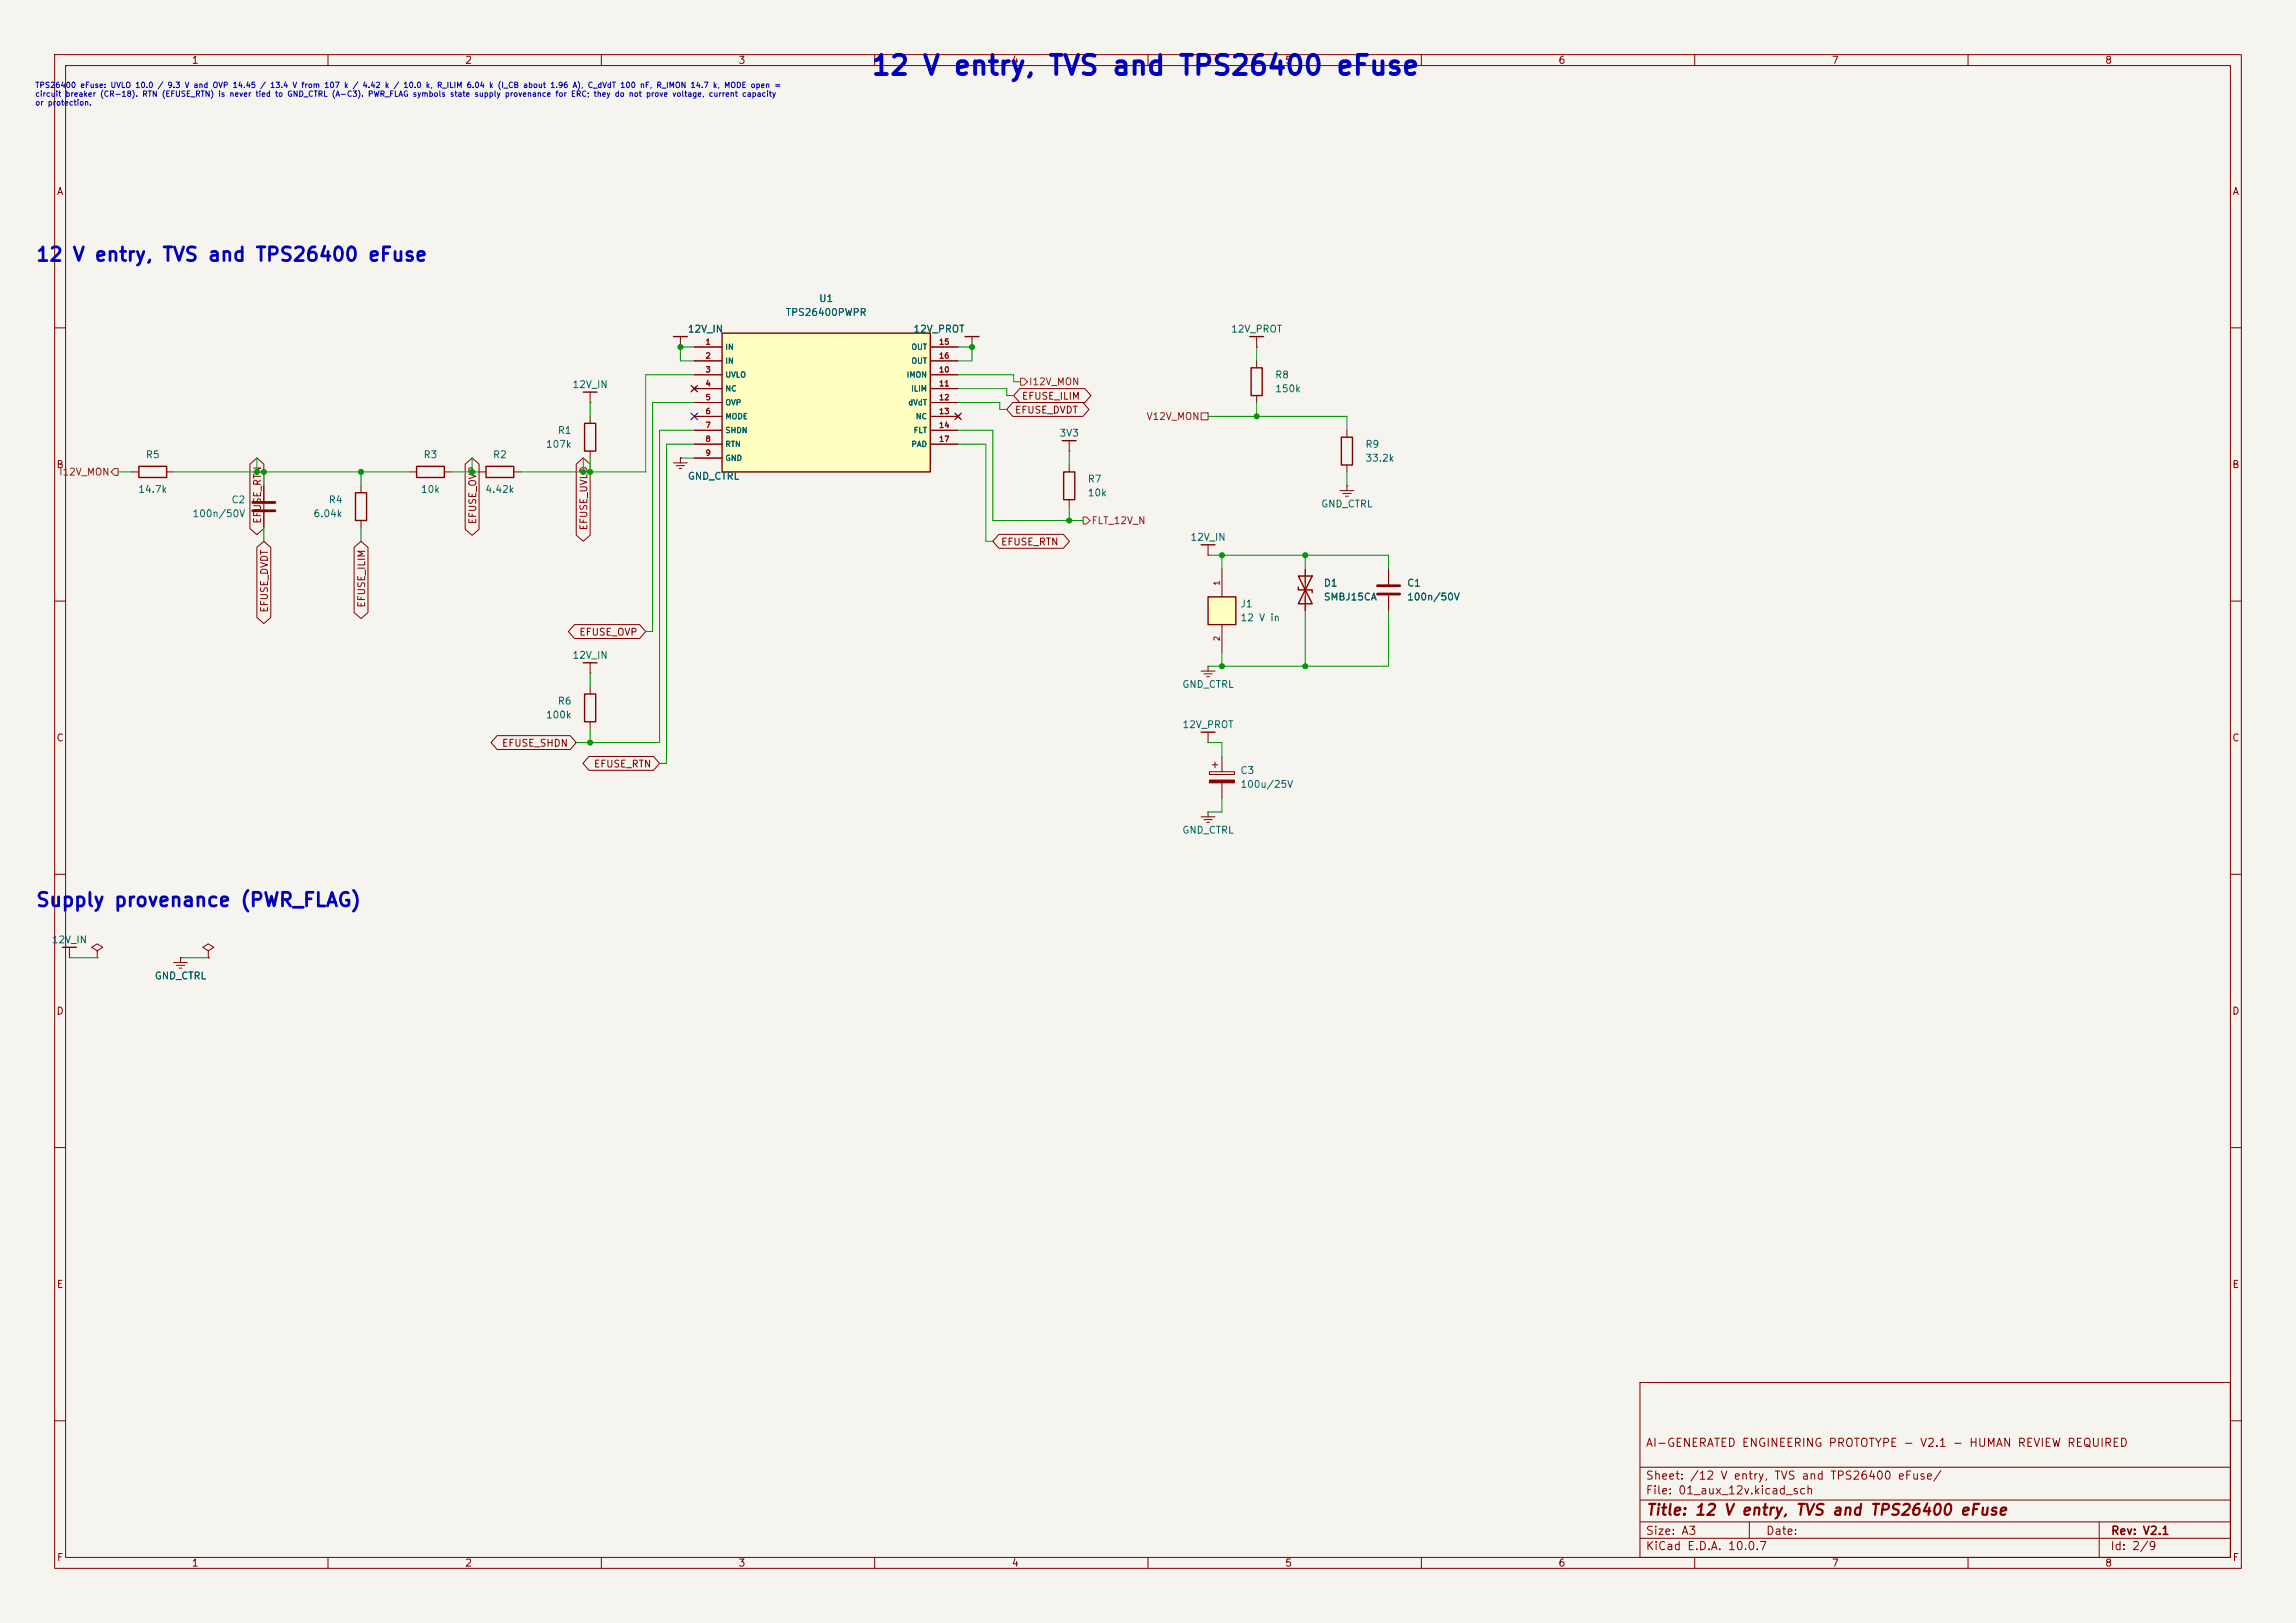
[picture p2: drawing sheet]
<svg xmlns="http://www.w3.org/2000/svg" width="420mm" height="297mm" viewBox="0 0 420 297" stroke-linecap="round" stroke-linejoin="round" font-family="sans-serif">
<defs><g id="words">
<text font-size="3.5" fill="#0000c2" x="159.2" y="14.6">12 V entry, TVS and TPS26400 eFuse</text>
<g font-size="2.5" fill="#0000c2">
<text x="6.4" y="48.4">12</text>
<text x="13.1" y="48.4">V entry, TVS and TPS26400 eFuse</text>
<text x="6.4" y="166.5">Supply provenance (PWR_FLAG)</text>
</g>
<text font-size="2" fill="#840000" x="301" y="277.8">Title: 12 V entry, TVS and TPS26400 eFuse</text>
<g font-size="1.5" fill="#840000">
<text x="300.9" y="265.1">AI-GENERATED ENGINEERING PROTOTYPE - V2.1 - HUMAN REVIEW REQUIRED</text>
<text x="300.9" y="273.8">File: 01_aux_12v.kicad_sch</text>
<text x="300.9" y="271.1">Sheet: /12 V entry, TVS and TPS26400 eFuse/</text>
<text x="300.9" y="281.2">Size: A3</text>
<text x="322.9" y="281.2">Date:</text>
<text x="386" y="281.2">Rev: V2.1</text>
<text x="300.9" y="284">KiCad E.D.A. 10.0.7</text>
<text x="385.9" y="284">Id: 2/9</text>
</g>
<g font-size="1.3" fill="#840000">
<text x="35" y="12">1</text>
<text x="85" y="12">2</text>
<text x="135" y="12">3</text>
<text x="185" y="12">4</text>
<text x="235" y="12">5</text>
<text x="285" y="12">6</text>
<text x="335" y="12">7</text>
<text x="385" y="12">8</text>
<text x="10.3" y="36">A</text>
<text x="408.3" y="36">A</text>
<text x="185.6" y="76">EFUSE_DVDT</text>
<text x="186.8" y="73.4">EFUSE_ILIM</text>
<text x="10.2" y="86">B</text>
<text x="408.2" y="86">B</text>
<text x="48" y="95.9" transform="rotate(-90 48 95.9)">EFUSE_RTN</text>
<text x="87.4" y="96.1" transform="rotate(-90 87.4 96.1)">EFUSE_OVP</text>
<text x="107.7" y="97.1" transform="rotate(-90 107.7 97.1)">EFUSE_UVLO</text>
<text x="183" y="100.1">EFUSE_RTN</text>
<text x="49.3" y="112.2" transform="rotate(-90 49.3 112.2)">EFUSE_DVDT</text>
<text x="67.1" y="111.3" transform="rotate(-90 67.1 111.3)">EFUSE_ILIM</text>
<text x="105.9" y="116.6">EFUSE_OVP</text>
<text x="10.2" y="136">C</text>
<text x="91.7" y="136.9">EFUSE_SHDN</text>
<text x="408.2" y="136">C</text>
<text x="108.5" y="140.8">EFUSE_RTN</text>
<text x="10.2" y="186">D</text>
<text x="408.2" y="186">D</text>
<text x="10.3" y="236">E</text>
<text x="408.3" y="236">E</text>
<text x="10.3" y="286">F</text>
<text x="35" y="287">1</text>
<text x="85" y="287">2</text>
<text x="135" y="287">3</text>
<text x="185" y="287">4</text>
<text x="235" y="287">5</text>
<text x="285" y="287">6</text>
<text x="335" y="287">7</text>
<text x="385" y="287">8</text>
<text x="408.3" y="286">F</text>
</g>
<g font-size="1.3" fill="#006464">
<text x="143.6" y="58.1">TPS26400PWPR</text>
<text x="149.7" y="55.6">U1</text>
<text x="125.7" y="61.2">12V_IN</text>
<text x="167" y="61.2">12V_PROT</text>
<text x="225.1" y="61.2">12V_PROT</text>
<text x="104.6" y="71.3">12V_IN</text>
<text x="233.2" y="69.5">R8</text>
<text x="233.2" y="72.1">150k</text>
<text x="99.8" y="82.2">107k</text>
<text x="101.9" y="79.7">R1</text>
<text x="193.7" y="80.2">3V3</text>
<text x="249.7" y="82.2">R9</text>
<text x="26.6" y="84.1">R5</text>
<text x="77.4" y="84.1">R3</text>
<text x="90.1" y="84.1">R2</text>
<text x="125.7" y="88.1">GND_CTRL</text>
<text x="198.9" y="88.6">R7</text>
<text x="249.7" y="84.8">33.2k</text>
<text x="25.2" y="90.5">14.7k</text>
<text x="35.1" y="94.9">100n/50V</text>
<text x="42.2" y="92.4">C2</text>
<text x="57.2" y="94.9">6.04k</text>
<text x="60" y="92.4">R4</text>
<text x="76.9" y="90.5">10k</text>
<text x="88.7" y="90.5">4.42k</text>
<text x="198.9" y="91.1">10k</text>
<text x="241.6" y="93.2">GND_CTRL</text>
<text x="217.6" y="99.3">12V_IN</text>
<text x="242" y="107.6">D1</text>
<text x="257.3" y="107.6">C1</text>
<text x="226.8" y="111.5">J1</text>
<text x="226.8" y="114">12 V in</text>
<text x="242" y="110.2">SMBJ15CA</text>
<text x="257.3" y="110.2">100n/50V</text>
<text x="104.6" y="120.9">12V_IN</text>
<text x="99.8" y="131.8">100k</text>
<text x="101.9" y="129.2">R6</text>
<text x="216.2" y="126.2">GND_CTRL</text>
<text x="216.2" y="133.6">12V_PROT</text>
<text x="226.8" y="141.9">C3</text>
<text x="226.8" y="144.5">100u/25V</text>
<text x="216.2" y="152.9">GND_CTRL</text>
<text x="9.4" y="172.9">12V_IN</text>
<text x="28.2" y="179.5">GND_CTRL</text>
</g>
<g font-size="1.3" fill="#725600">
<text x="188.1" y="70.8">I12V_MON</text>
<text x="209.6" y="77.2">V12V_MON</text>
<text x="10.7" y="87.3">I12V_MON</text>
<text x="199.6" y="96.2">FLT_12V_N</text>
</g>
<g font-size="1" fill="#0000c2">
<text x="6.4" y="16.3">TPS26400 eFuse: UVLO 10.0 / 9.3 V and OVP 14.45 / 13.4 V from 107 k / 4.42 k / 10.0 k, R_ILIM 6.04 k (I_CB about 1.96 A), C_dVdT 100 nF, R_IMON 14.7 k, MODE open =</text>
<text x="6.4" y="17.9">circuit breaker (CR-18). RTN (EFUSE_RTN) is never tied to GND_CTRL (A-C3). PWR_FLAG symbols state supply provenance for ERC; they do not prove voltage, current capacity</text>
<text x="6.4" y="19.6">or protection.</text>
</g>
<g font-size="1" fill="#a90000">
<text x="129" y="63.3">1</text>
<text x="129" y="65.9">2</text>
<text x="171.7" y="63.3">15</text>
<text x="171.7" y="65.9">16</text>
<text x="129" y="68.4">3</text>
<text x="129" y="70.9">4</text>
<text x="171.7" y="68.4">10</text>
<text x="171.7" y="70.9">11</text>
<text x="129" y="73.5">5</text>
<text x="129" y="76">6</text>
<text x="171.7" y="73.5">12</text>
<text x="171.7" y="76">13</text>
<text x="129" y="78.6">7</text>
<text x="129" y="81.1">8</text>
<text x="129" y="83.6">9</text>
<text x="171.7" y="78.6">14</text>
<text x="171.7" y="81.1">17</text>
<text x="223.3" y="107.3" transform="rotate(-90 223.3 107.3)">1</text>
<text x="223.3" y="117.4" transform="rotate(-90 223.3 117.4)">2</text>
</g>
<g font-size="1" fill="#006464">
<text x="132.6" y="64.3">IN</text>
<text x="166.6" y="64.3">OUT</text>
<text x="132.6" y="66.8">IN</text>
<text x="132.6" y="69.3">UVLO</text>
<text x="132.6" y="71.9">NC</text>
<text x="165.8" y="69.3">IMON</text>
<text x="166.6" y="71.9">ILIM</text>
<text x="166.6" y="66.8">OUT</text>
<text x="132.6" y="74.4">OVP</text>
<text x="132.6" y="77">MODE</text>
<text x="166" y="74.4">dVdT</text>
<text x="167.4" y="77">NC</text>
<text x="132.6" y="79.5">SHDN</text>
<text x="132.6" y="82">RTN</text>
<text x="166.6" y="82">PAD</text>
<text x="167" y="79.5">FLT</text>
<text x="132.6" y="84.6">GND</text>
</g>
</g></defs>
<path d="M0 0h420v297h-420z" fill="#f5f4ef" stroke="#f5f4ef" stroke-width=".18"/>
<g fill="none" stroke="#840000" stroke-width=".18">
<path d="M10 10h400v277h-400zM12 12h396v273h-396zM60 10v2M110 10v2M160 10v2M210 10v2M260 10v2M310 10v2M360 10v2M10 60h2M107.9 76.2v1.3M177.8 63.5h.1"/>
<path d="M177.8 61.6v1.9M229.9 63.5h.1M229.9 61.6v1.9M229.9 66v1.3M229.9 72.4v1.3M408 60h2M107.9 82.6v1.2M195.6 85.1v1.3M195.6 91.4v1.3M245.1 89.8h2.5M245.6 90.3h1.5M246.1 90.8h.5"/>
<path d="M246.4 88.9h.1M246.4 88.9v.9M10 110h2M408 110h2M10 160h2M408 160h2M17.8 174l1-.6-1-.7-1 .7 1 .6v1.3M17.8 175.3h.1M31.7 176.1h2.6M32.3 176.7h1.5M32.8 177.2h.5M33 175.3h.1"/>
<path d="M33 175.3v.8M10 210h2M408 210h2M300 253h108v32h-108zM10 260h2M300 278.5h108M300 274.5h108M300 268.5h108M320 278.5v3M384 278.5v6.5M408 260h2M60 285v2"/>
<path d="M110 285v2M160 285v2M210 285v2M260 285v2M300 281.5h108M310 285v2M360 285v2"/>
</g>
<path d="M106.9 77.5h2.1v5.1h-2.1zM176.5 61.6h2.6M228.6 61.6h2.5M228.9 67.3h2v5.1h-2zM194.6 86.4h2v5h-2z" fill="none" stroke="#840000" stroke-width=".25"/>
<path d="M221 109.2h5.1v5.1h-5.1z" fill="#ffffc2"/>
<g fill="none" stroke="#840000" stroke-width=".25">
<path d="M106.7 71.8h2.5M123.2 61.6h2.5M25.4 85.3h5.1v2.1h-5.1zM65 90.2h2.1v5.1h-2.1zM76.2 85.3h5.1v2.1h-5.1zM88.9 85.3h5.1v2.1h-5.1zM194.3 80.6h2.5M219.7 99.7h2.5M245.4 80h2v5.1h-2zM221 109.2h5.1v5.1h-5.1zM237.5 105.4l2.5 5.1h-2.5l2.5-5.1zM237.5 107.4v.6h2.5v.5"/>
<path d="M106.7 121.3h2.5M106.9 127h2.1v5.1h-2.1zM219.7 134h2.5M11.4 173.4h2.6"/>
</g>
<g fill="none" stroke="#840000" stroke-width=".18">
<path d="M107.9 73.7h.1M107.9 71.8v1.9M124.5 63.5h.1M124.5 61.6v1.9M246.4 78.7v1.3M24.1 86.4h1.3M30.5 86.4h1.2M48.3 88.9v2.8M48.3 93.7v2.8M66 88.9v1.3M66 95.3v1.2M74.9 86.4h1.3"/>
<path d="M81.3 86.4h1.2M87.6 86.4h1.3M94 86.4h1.2M123.2 84.7h2.5M123.7 85.2h1.5M124.2 85.7h.5M124.5 83.8h.1M124.5 83.8v.9M195.6 82.6h.1M195.6 80.6v2M221 99.7v1.9M246.4 85.1v1.3"/>
<path d="M221 101.6h.1M223.5 104.1v5.1M223.5 114.3v5.1M238.8 104.1v7.7M254 104.1v2.8M254 109v2.8M107.9 123.2h.1M107.9 121.3v1.9M107.9 125.7v1.3M107.9 132.1v1.3M219.7 122.8h2.5M220.2 123.3h1.5"/>
<path d="M220.7 123.8h.5M221 121.9h.1M221 135.9h.1M221 121.9v.9M221 134v1.9M221.7 140h1.1M222.2 139.4v1.1M223.5 138.4v2.8M219.7 149.5h2.5M220.2 150h1.5M220.7 150.5h.5M221 148.6h.1"/>
<path d="M221 148.6v.9M221.2 141.2h4.6v.5h-4.6zM223.5 143.3v2.8M12.7 175.3h.1M12.7 173.4v1.9M38.1 174l1-.6-1-.7-1 .7 1 .6v1.3M38.1 175.3h.1"/>
</g>
<path d="M46.2 93.5h4.1M46.2 91.9h4.1M252 107.2h4M252 108.7h4" fill="none" stroke="#840000" stroke-width=".51"/>
<path d="M221.2 142.7h4.6v.6h-4.6z" fill="#840000" stroke="#840000" stroke-width=".18"/>
<path d="M132.1 61h38.1v25.4h-38.1z" fill="#ffffc2"/>
<path d="M132.1 61h38.1v25.4h-38.1z" fill="none" stroke="#840000" stroke-width=".25"/>
<g fill="none" stroke="#840000" stroke-width=".18">
<path d="M124.5 63.5h.1M126.6 70.7l.8 .8M127 63.5h5.1M127 66h5.1M127 68.6h5.1M127 71.1h5.1M127 73.7h5.1M127 76.2h5.1M127 78.7h5.1M127.4 70.7l-.8 .8M170.2 63.5h5.1M170.2 66h5.1"/>
<path d="M170.2 68.6h5.1M170.2 71.1h5.1M170.2 73.7h5.1M170.2 76.2h5.1M170.2 78.7h5.1M174.9 75.8l.7 .8M175.6 75.8l-.7 .8M177.8 63.5h.1M185.3 73.7h12.8l1.1 1.2-1.1 1.3h-12.8l-1.2-1.3zM186.5 71.1h11.9l1.2 1.3-1.2 1.3h-11.9l-1.1-1.3zM45.7 84.9l1.3-1.1 1.3 1.1v11.8l-1.3 1.1-1.3-1.1zM85.1 84.9l1.3-1.1 1.2 1.1v11.9l-1.2 1.2-1.3-1.2z"/>
<path d="M105.4 84.9l1.3-1.1 1.3 1.1v13l-1.3 1.1-1.3-1.1zM124.5 83.8h.1M127 81.3h5.1M127 83.8h5.1M170.2 81.3h5.1M182.7 97.8h11.8l1.1 1.3-1.1 1.2h-11.8l-1.1-1.2zM47 100.2l1.3-1.1 1.2 1.1v12.8l-1.2 1.1-1.3-1.1zM64.8 100.2l1.2-1.1 1.3 1.1v11.9l-1.3 1.1-1.2-1.1zM105.1 114.3h11.9l1.1 1.3-1.1 1.2h-11.9l-1.1-1.2zM238.8 104.1v2.6M238.8 109.2v2.6M254 104.1v2.8"/>
<path d="M254 109v2.8M90.9 134.6h13.4l1.1 1.3-1.1 1.3h-13.4l-1.1-1.3zM107.7 138.4h11.8l1.1 1.3-1.1 1.3h-11.8l-1.1-1.3zM33 175.3h.1M38.1 175.3h.1"/>
</g>
<path d="M186.7 69.2h.6l.7 .7-.7 .6h-.6zM219.7 75.6h1.3v1.2h-1.3zM21 85.7h.6v1.3h-.6l-.7-.6zM198.1 94.6h.7l.6 .7-.6 .6h-.7z" fill="none" stroke="#725600" stroke-width=".18"/>
<g fill="none" stroke="#009600" stroke-width=".18">
<path d="M107.9 73.7v2.5M127 68.6h-8.9v17.8h-22.9M127 73.7h-7.6v41.9h-1.3M127 78.7h-6.4v57.2h-15.2M127 63.5h-2.5v2.5h2.5M175.3 68.6h10.1v1.3h1.3M175.3 73.7h7.6v1.2h1.2M175.3 63.5h2.5v2.5h-2.5M175.3 78.7h6.3v16.6h16.5M175.3 71.1h8.8v1.3h1.3M221 76.2h25.4v2.5M229.9 63.5v2.5"/>
<path d="M229.9 73.7v2.5M21.6 86.4h2.5M31.7 86.4h43.2M47 83.8v2.6M48.3 86.4v2.5M48.3 96.5v2.6M66 86.4v2.5M66 96.5v2.6M82.5 86.4h5.1M86.4 83.8v2.6M106.7 83.8v2.6M107.9 83.8v2.6"/>
<path d="M124.5 83.8h2.5M127 81.3h-5.1v58.4h-1.3M175.3 81.3h5v17.8h1.3M195.6 82.6v2.5M195.6 92.7v2.6M246.4 86.4v2.5M221 101.6h33v2.5M223.5 101.6v2.5M223.5 119.4v2.5M238.8 101.6v2.5M238.8 111.8v10.1M254 111.8v10.1h-33"/>
<path d="M107.9 123.2v2.5M107.9 133.4v2.5M221 135.9h2.5v2.5M223.5 146.1v2.5h-2.5M12.7 175.3h5.1M33 175.3h5.1"/>
</g>
<path d="M126.4 75.6l1.2 1.2M126.4 70.5l1.2 1.2M127.6 75.6l-1.2 1.2M127.6 70.5l-1.2 1.2M174.7 75.6l1.2 1.2M175.9 75.6l-1.2 1.2" fill="none" stroke="#000084" stroke-width=".18"/>
<g fill="#009600" stroke="#009600" stroke-width=".18">
<circle cx="177.8" cy="63.5" r=".46"/>
<circle cx="195.6" cy="95.3" r=".46"/>
<circle cx="229.9" cy="76.2" r=".46"/>
<circle cx="124.5" cy="63.5" r=".46"/>
<circle cx="47" cy="86.4" r=".46"/>
<circle cx="48.3" cy="86.4" r=".46"/>
<circle cx="86.4" cy="86.4" r=".46"/>
<circle cx="66" cy="86.4" r=".46"/>
<circle cx="106.7" cy="86.4" r=".46"/>
<circle cx="107.9" cy="86.4" r=".46"/>
<circle cx="107.9" cy="135.9" r=".46"/>
<circle cx="223.5" cy="121.9" r=".46"/>
<circle cx="238.8" cy="121.9" r=".46"/>
<circle cx="238.8" cy="101.6" r=".46"/>
<circle cx="223.5" cy="101.6" r=".46"/>
</g>
<use href="#words"/>
</svg>
